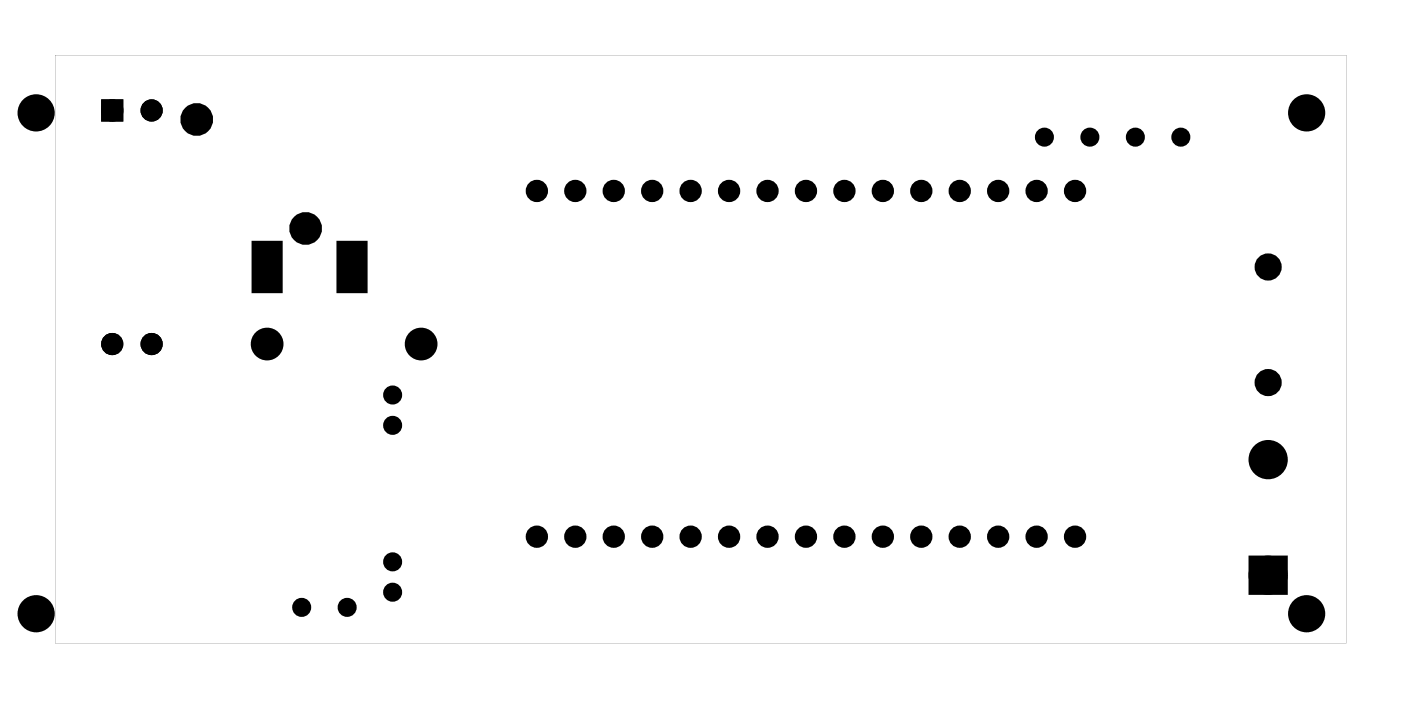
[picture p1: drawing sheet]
<svg xmlns="http://www.w3.org/2000/svg" width="92mm" height="46mm" viewBox="0 0 92 46" stroke-linecap="round" stroke-linejoin="round" font-family="sans-serif">
<g fill="#000">
<path d="M16.7 16h1.8v3.2h-1.8zM22.3 16h1.8v3.2h-1.8zM82.7 37h1.9v1.8h-1.9z"/>
<path d="M6.8 6.7v1.2h1.2v-1.2zM7.1 7.3a.35 .35 0 0 1 .7 0 .35 .35 0 0 1-.7 0z"/>
<path d="M6.8 6.7v1.2h1.2v-1.2zM7.1 7.3a.35 .35 0 0 1 .7 0 .35 .35 0 0 1-.7 0z"/>
<path d="M3.6 3.6v38.8h85.2v-38.8zM3.6 3.6h85.2v38.8h-85.2z"/>
</g>
<g fill="#000">
<circle cx="2.4" cy="7.4" r="1.1"/>
<circle cx="7.4" cy="7.3" r=".48"/>
<circle cx="10" cy="7.3" r=".48"/>
<circle cx="13" cy="7.9" r=".7"/>
<circle cx="20.2" cy="15.1" r=".7"/>
<circle cx="35.4" cy="12.5" r=".35"/>
<circle cx="35.4" cy="12.6" r=".45"/>
<circle cx="38" cy="12.6" r=".45"/>
<circle cx="40.5" cy="12.6" r=".45"/>
<circle cx="43" cy="12.6" r=".45"/>
<circle cx="45.6" cy="12.6" r=".45"/>
<circle cx="48.1" cy="12.6" r=".45"/>
<circle cx="50.6" cy="12.6" r=".45"/>
<circle cx="53.2" cy="12.6" r=".45"/>
<circle cx="55.7" cy="12.6" r=".45"/>
<circle cx="58.2" cy="12.6" r=".45"/>
<circle cx="58.3" cy="12.5" r=".35"/>
<circle cx="60.8" cy="12.6" r=".45"/>
<circle cx="60.8" cy="12.5" r=".35"/>
<circle cx="63.3" cy="12.6" r=".45"/>
<circle cx="65.9" cy="12.6" r=".45"/>
<circle cx="68.4" cy="12.6" r=".45"/>
<circle cx="68.4" cy="12.5" r=".35"/>
<circle cx="68.9" cy="9" r=".35"/>
<circle cx="70.9" cy="12.6" r=".45"/>
<circle cx="71" cy="12.5" r=".35"/>
<circle cx="71.9" cy="9" r=".35"/>
<circle cx="74.9" cy="9" r=".35"/>
<circle cx="77.9" cy="9" r=".35"/>
<circle cx="83.7" cy="17.6" r=".56"/>
<circle cx="86.2" cy="7.4" r="1.1"/>
<circle cx="7.4" cy="22.7" r=".48"/>
<circle cx="10" cy="22.7" r=".48"/>
<circle cx="17.6" cy="22.7" r=".7"/>
<circle cx="25.9" cy="28" r=".35"/>
<circle cx="25.9" cy="26" r=".35"/>
<circle cx="25.9" cy="37" r=".35"/>
<circle cx="25.9" cy="39" r=".35"/>
<circle cx="27.8" cy="22.7" r=".7"/>
<circle cx="35.4" cy="35.4" r=".45"/>
<circle cx="37.9" cy="35.4" r=".35"/>
<circle cx="38" cy="35.4" r=".45"/>
<circle cx="40.5" cy="35.4" r=".35"/>
<circle cx="40.5" cy="35.4" r=".45"/>
<circle cx="43" cy="35.4" r=".45"/>
<circle cx="45.6" cy="35.4" r=".45"/>
<circle cx="45.6" cy="35.4" r=".35"/>
<circle cx="48.1" cy="35.4" r=".45"/>
<circle cx="50.6" cy="35.4" r=".45"/>
<circle cx="50.6" cy="35.4" r=".35"/>
<circle cx="53.2" cy="35.4" r=".45"/>
<circle cx="55.7" cy="35.4" r=".45"/>
<circle cx="58.2" cy="35.4" r=".45"/>
<circle cx="60.8" cy="35.4" r=".45"/>
<circle cx="60.8" cy="35.4" r=".35"/>
<circle cx="63.3" cy="35.4" r=".45"/>
<circle cx="65.9" cy="35.4" r=".45"/>
<circle cx="68.4" cy="35.4" r=".45"/>
<circle cx="70.9" cy="35.4" r=".45"/>
<circle cx="83.7" cy="30.3" r=".91"/>
<circle cx="83.7" cy="37.9" r=".91"/>
<circle cx="83.7" cy="25.2" r=".56"/>
<circle cx="2.4" cy="40.5" r="1.1"/>
<circle cx="19.9" cy="40" r=".35"/>
<circle cx="22.9" cy="40" r=".35"/>
<circle cx="86.2" cy="40.5" r="1.1"/>
</g>
<g fill="none" stroke="#000" stroke-width=".25">
<path d="M6.8 6.7h1.2v1.2h-1.2zM16.7 16h1.8v3.2h-1.8zM22.3 16h1.8v3.2h-1.8z"/>
<circle cx="2.4" cy="7.4" r="1.1"/>
<circle cx="7.4" cy="7.3" r=".35"/>
<circle cx="86.2" cy="7.4" r="1.1"/>
<circle cx="2.4" cy="40.5" r="1.1"/>
<circle cx="86.2" cy="40.5" r="1.1"/>
</g>
<g fill="none" stroke="#000" stroke-width=".76" stroke-linecap="butt">
<path d="M82.7 37h1.9v1.8h-1.9z"/>
<circle cx="13" cy="7.9" r=".7"/>
<circle cx="20.2" cy="15.1" r=".7"/>
<circle cx="17.6" cy="22.7" r=".7"/>
<circle cx="27.8" cy="22.7" r=".7"/>
<circle cx="83.7" cy="30.3" r=".91"/>
<circle cx="83.7" cy="37.9" r=".91"/>
</g>
<g fill="none" stroke="#000" stroke-width=".51">
<circle cx="7.4" cy="7.3" r=".48"/>
<circle cx="10" cy="7.3" r=".48"/>
<circle cx="7.4" cy="22.7" r=".48"/>
<circle cx="10" cy="22.7" r=".48"/>
</g>
<g fill="none" stroke="#000" stroke-width=".66" stroke-linecap="butt">
<circle cx="83.7" cy="17.6" r=".56"/>
<circle cx="83.7" cy="25.2" r=".56"/>
</g>
<g fill="none" stroke="#000" stroke-width=".55">
<circle cx="35.4" cy="12.5" r=".35"/>
<circle cx="58.3" cy="12.5" r=".35"/>
<circle cx="60.8" cy="12.5" r=".35"/>
<circle cx="68.4" cy="12.5" r=".35"/>
<circle cx="68.9" cy="9" r=".35"/>
<circle cx="71" cy="12.5" r=".35"/>
<circle cx="71.9" cy="9" r=".35"/>
<circle cx="74.9" cy="9" r=".35"/>
<circle cx="77.9" cy="9" r=".35"/>
<circle cx="25.9" cy="26" r=".35"/>
<circle cx="25.9" cy="37" r=".35"/>
<circle cx="25.9" cy="28" r=".35"/>
<circle cx="25.9" cy="39" r=".35"/>
<circle cx="37.9" cy="35.4" r=".35"/>
<circle cx="40.5" cy="35.4" r=".35"/>
<circle cx="45.6" cy="35.4" r=".35"/>
<circle cx="50.6" cy="35.4" r=".35"/>
<circle cx="60.8" cy="35.4" r=".35"/>
<circle cx="19.9" cy="40" r=".35"/>
<circle cx="22.9" cy="40" r=".35"/>
</g>
<g fill="none" stroke="#000" stroke-width=".58">
<circle cx="35.4" cy="12.6" r=".45"/>
<circle cx="38" cy="12.6" r=".45"/>
<circle cx="40.5" cy="12.6" r=".45"/>
<circle cx="43" cy="12.6" r=".45"/>
<circle cx="45.6" cy="12.6" r=".45"/>
<circle cx="48.1" cy="12.6" r=".45"/>
<circle cx="50.6" cy="12.6" r=".45"/>
<circle cx="53.2" cy="12.6" r=".45"/>
<circle cx="55.7" cy="12.6" r=".45"/>
<circle cx="58.2" cy="12.6" r=".45"/>
<circle cx="60.8" cy="12.6" r=".45"/>
<circle cx="63.3" cy="12.6" r=".45"/>
<circle cx="65.9" cy="12.6" r=".45"/>
<circle cx="68.4" cy="12.6" r=".45"/>
<circle cx="70.9" cy="12.6" r=".45"/>
<circle cx="35.4" cy="35.4" r=".45"/>
<circle cx="38" cy="35.4" r=".45"/>
<circle cx="40.5" cy="35.4" r=".45"/>
<circle cx="43" cy="35.4" r=".45"/>
<circle cx="45.6" cy="35.4" r=".45"/>
<circle cx="48.1" cy="35.4" r=".45"/>
<circle cx="50.6" cy="35.4" r=".45"/>
<circle cx="53.2" cy="35.4" r=".45"/>
<circle cx="55.7" cy="35.4" r=".45"/>
<circle cx="58.2" cy="35.4" r=".45"/>
<circle cx="60.8" cy="35.4" r=".45"/>
<circle cx="63.3" cy="35.4" r=".45"/>
<circle cx="65.9" cy="35.4" r=".45"/>
<circle cx="68.4" cy="35.4" r=".45"/>
<circle cx="70.9" cy="35.4" r=".45"/>
</g>
</svg>
